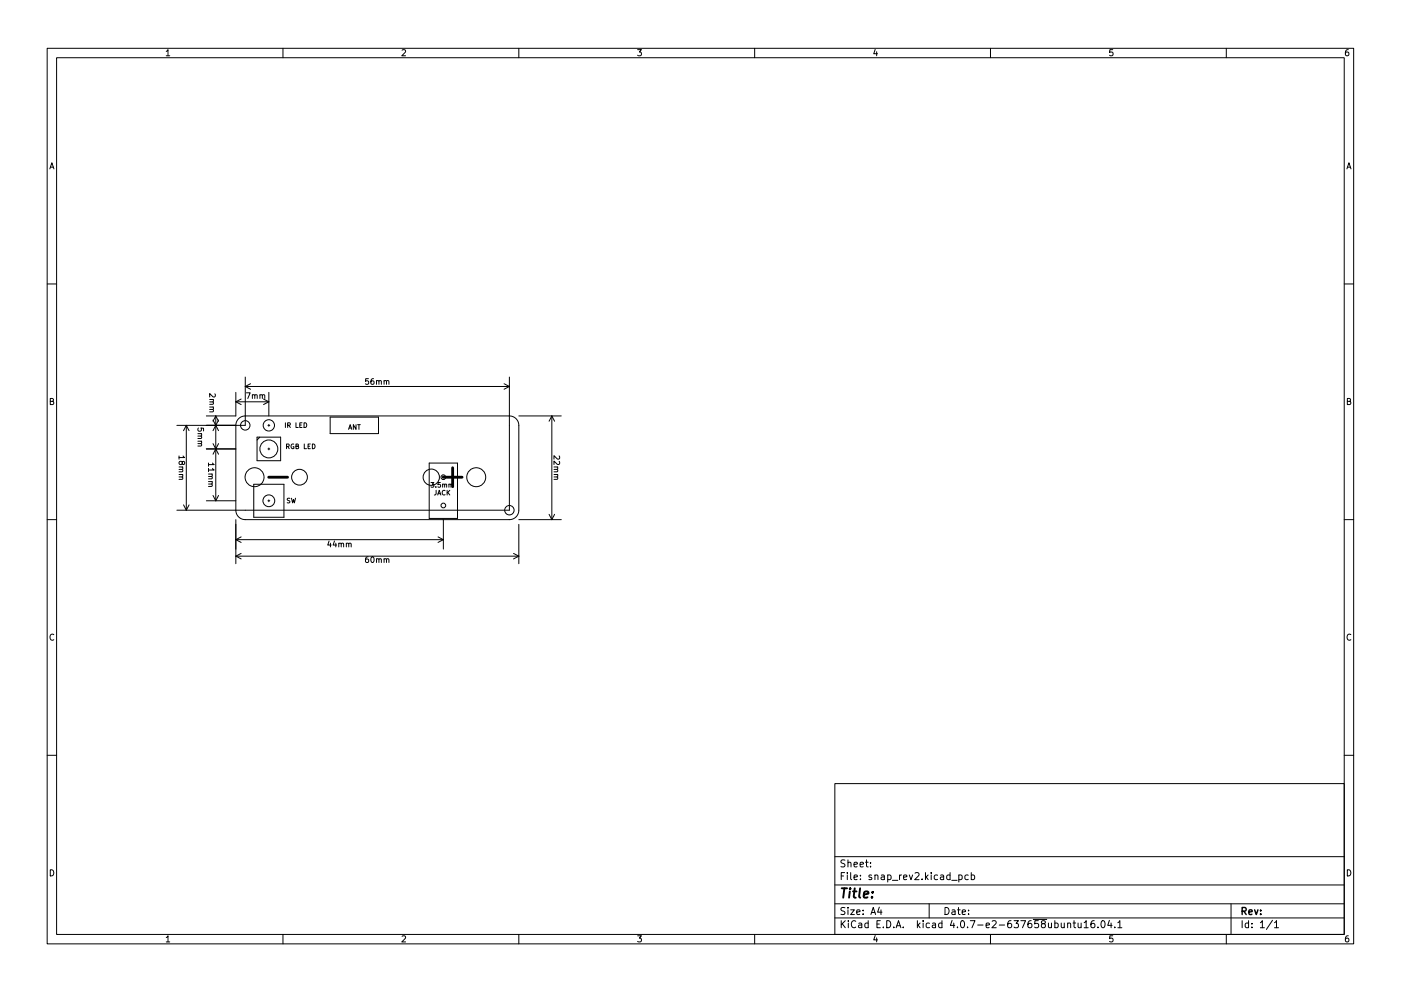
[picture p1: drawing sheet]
<svg xmlns="http://www.w3.org/2000/svg" width="297mm" height="210mm" viewBox="0 0 297 210" stroke-linecap="round" stroke-linejoin="round" font-family="sans-serif">
<g fill="none" stroke="#000" stroke-width=".21">
<path d="M10 10.2h277v190.1h-277zM12 12.2h273v186.1h-273zM35.2 10.9l.4-.4v1.3M35.2 11.8h.8M60 10.2v2M85.2 10.7l.5-.2 .3 .4-.8 .9h.8M110 10.2v2M135.2 10.5h.8l-.4 .5 .3 .2v.5l-.2 .1-.5-.1M160 10.2v2M185.6 10.5l-.4 .9h.9M185.9 11v.8M210 10.2v2"/>
<path d="M235.9 10.5h-.6l-.1 .7 .7-.1v.6l-.2 .1-.5-.1M260 10.2v2M285.9 10.5l-.4 .1-.2 .2-.1 .8 .3 .2 .4-.1v-.6l-.4-.1-.3 .3M10.6 35.8l.4-1.3 .4 1.3M10.7 35.5h.6M285.6 35.8l.4-1.3 .4 1.3M285.7 35.5h.6M10 60.2h2M52 80v10.2h-14.5M108 80v28.2h-70.5M285 60.2h2M10.7 85.2l.5-.1 .1-.4-.6-.2v1.3h.5l.2-.4-.3-.2"/>
<path d="M38 99.1h.8M38 96.7v.7M38.6 99.6l.2 .2-.1 .2-.7 .1M38.6 98.1l.3-.2h.1l.1 .5-.3 .1-.4-.6-.4 .2 .2 .5 .4-.3M38.6 99.1l.1 .4-.7 .1M38.8 96.7l.4 .4h-1.2M39.5 90.2v18M39.5 90.2l-.6 1.2M39.5 90.2l.6 1.2M42 92h.8M42 93.6h.8M42.1 90.8l-.1 .2 .1 .4h.5v-.6l.6 .1v.5"/>
<path d="M42.6 92.5l.2 .2-.1 .3h-.7M42.6 94.1l.2 .2-.1 .3h-.7M42.6 92l.1 .5h-.7M42.6 93.6l.1 .5h-.7M43.7 95.2h6.3M44.2 98.2v.7M44.2 99.4v.7M44.5 84.8h.8M44.5 86.4h.8M45.1 98.2l.3 .4h-1.2M45.1 99.4l.3 .3h-1.2M45.1 85.3l.2 .1-.1 .3-.7 .1"/>
<path d="M45.1 86.9l.2 .1-.1 .3-.7 .1M45.1 84.8l.1 .4-.7 .1M45.1 86.4l.1 .4-.7 .1M45.2 94.1l1.1 2.3M45.2 89.1l1.1 2.3M45.5 83.6l.2 .4-.4 .2-.8-.7v.7M45.7 88.2v18M45.7 88.2l-.5 1.2M45.7 88.2l.6 1.2M46.3 94.1l-1.1 2.3M46.3 89.1l-1.1 2.3M50 83.2v5h-6.3"/>
<path d="M50 85.2h7M50 85.2l1.1 .6M50.6 88.8l.6-.4 .8-.2h56a2 2 0 0 1 2 2v18a2 2 0 0 1-2 2h-56a2 2 0 0 1-2-2v-18l.2-.8zM51.1 84.7l-1.1 .5M52 82h56M52 82l1.1 .6M52.3 83.3h.7l-.5 1.2M53.1 81.4l-1.1 .6M53.5 83.9l.5-.1v.7M53.5 83.7v.8M54 83.9l.2-.2 .3 .1v.7M54.5 92.7h5v5h-5z"/>
<path d="M55.1 92.7l-.6 .6M55.1 83.9l.5-.1v.7M55.1 83.7v.8M55.6 83.9l.2-.2 .3 .1v.7M55.9 84.7l1.1 .5M56.8 90.2h.4M56.8 95.2h.4M57 83.2v5M57 90v.4M57 95v.4M57 85.2l-1.1 .6M60.5 89.7v1"/>
<path d="M60.7 94.7h.5l.1-.4-.6-.1v1M61 90.2h.5v-.4l-.5-.1v1M61 94.7l.3 .5M61.2 90.2l.4 .5M62.3 94.2a.45 .45 0 0 0-.6 .5 .45 .45 0 0 0 .6 .4v-.3h-.2M62.7 94.7l.5-.1v-.3l-.5-.1v1h.4l.2-.3-.2-.2M62.7 89.7v1h.5M63.6 90.2h.3M64 89.7h-.4v1h.4M64.5 89.7a.51 .51 0 0 1 .5 .5 .51 .51 0 0 1-.5 .5zM64.5 94.2v1h.5M65.3 94.7h.4"/>
<path d="M65.8 94.2h-.5v1h.5M66.2 94.2a.51 .51 0 0 1 .6 .5 .51 .51 0 0 1-.6 .5zM70 88.5h10.3v3.5h-10.3zM73.9 91.1l.3-1 .4 1M74 90.8h.5M75.5 90.1v1l-.6-1v1M75.8 90.1h.6M76.1 90.1v1M78.1 80.3h-.6v.6h.6v.5l-.2 .1-.4-.1M79.2 80.3l-.3 .1-.2 .2-.1 .7 .3 .2 .4-.1-.1-.5-.3-.1-.3 .2M79.8 80.9l.5-.1v.7M79.8 80.7v.8"/>
<path d="M80.3 80.9l.2-.2 .3 .1 .1 .7M81.4 80.9l.5-.1v.7M81.4 80.7v.8M81.9 80.9l.2-.2 .3 .1 .1 .7M91 98.2h6v11.8h-6zM106.9 81.4l1.1 .6M108 82l-1.1 .6M110 88.2h9M117 88.2v22M117 88.2l-.6 1.2M117 88.2l.6 1.2M117.5 99.1h.8"/>
<path d="M118.1 99.6l.2 .2-.1 .2-.7 .1M118.1 99.1l.1 .4-.7 .1M118.5 96.7l.2 .5-.4 .2-.8-.7v.7M118.5 97.9l.2 .4-.4 .3-.8-.8v.8M285.7 85.2l.5-.1 .1-.4-.6-.2v1.3h.5l.2-.4-.3-.2M10 110.2h2M38 100.7h.8M38.6 101.2l.2 .2-.1 .2-.7 .1M38.6 100.7l.1 .4-.7 .1M38.9 107.1l.6 1.1M40.1 107.1l-.6 1.1M43.7 106.2h6.3"/>
<path d="M44.2 100.6h.8M44.2 102.2h.8M44.8 101.1l.2 .2v.2l-.8 .1M44.8 102.7l.2 .2v.2l-.8 .1M44.9 100.6l.1 .4-.8 .1M44.9 102.2l.1 .4-.8 .1M45.2 105.1l.5 1.1M46.3 105.1l-.6 1.1M50 114.5h44M50 110.2v9.4M50 114.5l1.1 .6M50 118h60"/>
<path d="M50 118l1.1 .6M51.1 113.9l-1.1 .6M51.1 117.4l-1.1 .6M53.8 102.7h6.4v7h-6.4zM56.8 106.2h.4M57 106v.4M61.5 105.7l-.6 .1a.42 .42 0 0 0 .5 .5v.4h-.5M61.8 105.7l.2 1 .2-.7 .2 .7 .3-1M69.8 114.8l-.3 .8h.7M70.1 115.2v.8M70.9 114.8l-.3 .8h.8M71.2 115.2v.8"/>
<path d="M71.8 115.4l.5-.1v.7M71.8 115.2v.8M72.3 115.4l.2-.2 .3 .1 .1 .7M73.4 115.4l.5-.1v.7M73.4 115.2v.8M73.9 115.4l.2-.2 .3 .1 .1 .7M78.1 118.1l-.4 .1-.2 .2v.7l.2 .2 .4-.1v-.5l-.4-.1-.2 .2M78.7 118.3l.2-.2a.64 .64 0 0 1 .4 .6 .64 .64 0 0 1-.4 .6l-.3-.4zM79.8 118.7l.5-.1v.7M79.8 118.5v.8M80.3 118.7l.2-.2 .3 .1 .1 .7M81.4 118.7l.5-.1v.7"/>
<path d="M81.4 118.5v.8M81.9 118.7l.2-.2 .3 .1 .1 .7M91.4 102.4h.6l-.3 .4 .2 .1v.4h-.5M92.4 103.3v.1M92.5 104l-.1 .9-.3 .1M92.8 105l.3-1 .4 1M92.9 113.9l1.1 .6M92.9 104.7h.5M93.4 102.4h-.5l-.1 .5 .5-.1 .1 .5h-.6M93.8 102.8h.4l.1 .6M93.8 102.7v.7M94 110.2v6.3"/>
<path d="M94 114.5l-1.1 .6M94.3 102.9l.4-.1v.6M94.4 104.1a.44 .44 0 0 0-.7 .4 .44 .44 0 0 0 .7 .4M94.8 104v1M94.9 104.5l.5 .5M95.2 102.8h.4v.6M95.2 102.7v.7M95.4 104l-.6 .6M95.6 102.9l.4-.1v.6M108.9 117.4l1.1 .6M110 111.2v8.4M110 110.2h9"/>
<path d="M110 118l-1.1 .6M116.4 109.1l.6 1.1M117.5 100.7h.8M117.6 109.1l-.6 1.1M118.1 101.2l.2 .2-.1 .2-.7 .1M118.1 100.7l.1 .4-.7 .1M285 110.2h2M11.4 134.7a.58 .58 0 0 0-.8 .5 .58 .58 0 0 0 .8 .5M286.4 134.7a.58 .58 0 0 0-.8 .5 .58 .58 0 0 0 .8 .5M10 160.2h2M177 166.3h108v32h-108zM285 160.2h2"/>
<path d="M10.7 184.5a.66 .66 0 0 1 .7 .7 .66 .66 0 0 1-.7 .6zM35.2 198.9l.4-.4v1.3M35.2 199.8h.8M60 198.3v2M85.2 198.7l.5-.2 .3 .4-.8 .9h.8M110 198.3v2M135.2 198.5h.8l-.4 .5 .3 .2v.5l-.2 .1-.5-.1M160 198.3v2M177 194.8h108M177 191.8h108M177 187.8h108M177 181.8h108"/>
<path d="M178.4 195.3v1.5M178.4 185.8h.5M178.6 196l.6 .8M179.1 185.1h-.7v1.5M179.1 192.6l-.5-.1-.2 .2v.4l.6 .3 .1 .3-.2 .3h-.6M179.1 182.5l-.5-.1-.2 .2v.4l.6 .3 .1 .3-.2 .3h-.6M179.2 195.3l-.8 .9M179.6 185.1v.2M179.6 185.6v1M179.8 192.5v.2M179.8 183.1l.2-.2 .4 .1v.9M179.8 182.4v1.5"/>
<path d="M179.8 193v1M179.9 195.3v.2M179.9 195.8v1M180.4 193h.7l-.7 1h.7M180.4 185.1v1.3l.2 .2M181.1 186.1l.7-.1-.1-.3-.4-.1-.2 .2v.8h.6M181.1 183.4l.7-.1-.1-.3-.4-.1-.2 .2v.8h.6M181.4 195.5a.71 .71 0 0 0-1 .5 .71 .71 0 0 0 .7 .8l.3-.1M181.6 193.5l.8-.1-.1-.3-.4-.1-.3 .2 .1 .8h.6M182.1 195.9h.5l.1 .9M182.4 183.4l.7-.1-.1-.3-.4-.1-.2 .2v.8h.6M182.4 186.5v.1"/>
<path d="M182.4 185.7v.1M182.7 196.2l-.5 .1-.2 .2 .2 .3h.5M183 193.9v.1M183 193.1v.1M183.5 182.9h.6M183.7 182.4v1.3l.4 .2M184.1 195.9l-.5-.1-.2 .3 .1 .7h.6M184.1 195.3v1.5M184.6 183.8v.1M184.6 183v.1M184.6 194l.5-1.5 .5 1.5M184.8 185.7l-.4-.1-.2 .2 .1 .3 .5 .1v.4h-.6"/>
<path d="M184.8 193.6h.7M185.5 185.8l.2-.2 .4 .1v.9M185.5 185.6v1M185.6 198.5l-.4 .9h.9M185.9 199v.8M185.9 196h.5M186.4 192.5l-.3 1h.9M186.6 195.3h-.7v1.5h.7M186.8 193v1M186.9 185.7h.5l.1 .9M187.3 196.7v.1M187.5 186l-.5 .1-.2 .2 .2 .3h.5"/>
<path d="M188 195.3a.76 .76 0 0 1 .9 .8 .76 .76 0 0 1-.9 .7zM188.2 185.7l.4-.1 .3 .3-.1 .7h-.6M188.2 185.6v1.5M189.2 186.8h1.2M189.5 196.7v.1M190 196.8l.5-1.5 .5 1.5M190.1 196.4h.8M190.7 185.6v1M191.1 185.6l-.4 .3M191.5 196.7v.1M191.6 186.1l.7-.1-.1-.3-.4-.1-.2 .2v.8h.6M192.8 185.6l.3 1 .4-1"/>
<path d="M194 185.3l.6-.2 .3 .5-1 1h1M194.5 195.3v1.5M194.6 196.3l.5 .5M195.1 195.8l-.6 .6M195.5 186.5v.1M195.7 195.3v.2M195.7 195.8v1M196.2 185.1v1.5M196.4 186.1l.4 .5M196.8 185.6l-.6 .6M197 191.8v3M197.1 195.9l-.5-.1-.2 .3 .1 .7h.6"/>
<path d="M197.4 185.1v.2M197.4 185.6v1M197.7 195.9h.6l.1 .9M198.4 196.2l-.5 .1-.3 .2 .3 .3h.5M198.8 185.7l-.4-.1-.3 .3 .1 .7h.6M199.4 185.7h.6l.1 .9M199.7 195.9l-.4-.1-.3 .3 .1 .7h.6M199.7 195.3v1.5M200.1 186l-.5 .1-.2 .2 .2 .3h.5M200.4 192.5a.76 .76 0 0 1 .8 .8 .76 .76 0 0 1-.8 .7zM201.4 185.7l-.4-.1-.3 .3 .2 .7h.5M201.4 185.1v1.5"/>
<path d="M201.8 186.8h1.1M201.9 193.1h.5l.1 .9M201.9 195.3l-.4 1h.9M202.2 195.8v1M202.5 193.4l-.5 .1-.2 .2 .2 .3h.5M203 196.7v.1M203 193h.6M203.2 192.5v1.3l.4 .2M203.3 185.7l.4-.1 .3 .3-.1 .7h-.6M203.3 185.6v1.5M203.9 195.4l.1-.1a.8 .8 0 0 1 .5 .8 .8 .8 0 0 1-.5 .7 1 1 0 0 1-.1-1.4zM204 193.5l.7-.1-.1-.3-.4-.1-.2 .2 .1 .8h.5"/>
<path d="M205.1 196.7v.1M205.3 185.7l-.4-.1-.3 .3 .1 .7h.6M205.4 193.9v.1M205.4 193.1v.1M205.7 195.3h1l-.6 1.5M205.9 185.7l.5-.1 .2 .3-.1 .7h-.6M205.9 185.1v1.5M207.3 196.3h1.1M209.1 196.3l.7-.1-.1-.3-.4-.1-.2 .2v.8h.6M210 198.3v2M210.4 195.5l.5-.2 .3 .5-.9 1h.9M211.9 196.3h1.1"/>
<path d="M214.4 195.3l-.5 .1a1.01 1.01 0 0 0 0 1.4l.5-.1 .1-.5-.3-.3h-.3l-.3 .3M215 195.3h.9l-.5 .6 .5 .1v.7l-.3 .1-.6-.1M216.4 195.3h1l-.6 1.5M218.6 195.3l-.4 .1a1.01 1.01 0 0 0 0 1.4l.5-.1 .1-.5-.3-.3h-.3l-.3 .3M219.1 195.1h2.8M220.1 195.3h-.7v.7l.2-.1 .5 .1 .1 .2-.1 .5-.2 .1-.5-.1M221.1 196l-.3-.3 .1-.2 .2-.2 .4 .1 .1 .4-.7 .2-.1 .3 .1 .4 .2 .1h.4l.1-.3v-.4l-.2-.1M222.3 195.8l.1 1h.3l.2-.1M222.9 195.8v1M223.6 195.9l.5-.1 .3 .3-.2 .7h-.6M223.6 195.3v1.5M225 195.8l.1 1h.3l.2-.1"/>
<path d="M225.6 195.8v1M226.4 196l.2-.2 .3 .1 .1 .9M226.4 195.8v1M227.5 195.8h.6M227.7 195.3v1.3l.4 .2M228.6 195.8v1h.4l.2-.1M229.2 195.8v1M229.9 195.8l.4-.5v1.5M229.9 196.8h.8M232 195.3l-.4 .1a1.01 1.01 0 0 0 0 1.4l.5-.1v-.5l-.2-.3h-.3l-.3 .3M232.8 196.7v.1M233.6 195.4l.2-.1a.8 .8 0 0 1 .5 .8 .8 .8 0 0 1-.5 .7 1 1 0 0 1-.2-1.4z"/>
<path d="M235.2 195.3l-.3 1h.9M235.6 195.8v1M235.9 198.5h-.6l-.1 .7 .7-.1v.6l-.2 .1-.5-.1M236.4 196.7v.1M237 195.8l.4-.5v1.5M237 196.8h.9M260 198.3v2M261 191.8v6.5M263.4 195.3v1.5M264.7 195.9l-.4-.1-.3 .3 .1 .7h.6M264.7 195.3v1.5M265.4 196.7v.1"/>
<path d="M265.4 195.9v.1M267.2 195.8l.4-.5v1.5M267.2 196.8h.9M269.8 195.3l-1.3 1.9M270.2 195.8l.4-.5v1.5M270.2 196.8h.9M285.7 184.5a.66 .66 0 0 1 .7 .7 .66 .66 0 0 1-.7 .6zM285.9 198.5l-.4 .1-.2 .3-.1 .7 .3 .2 .4-.1v-.6l-.4-.1-.3 .3"/>
<circle cx="52" cy="90.2" r="1"/>
<circle cx="57" cy="95.2" r="1.9"/>
<circle cx="57" cy="90.2" r="1.2"/>
<circle cx="54" cy="101.2" r="2.01"/>
<circle cx="57" cy="106.2" r="1.25"/>
<circle cx="63.5" cy="101.2" r="1.67"/>
<circle cx="91.4" cy="101.2" r="1.73"/>
<circle cx="94" cy="107.2" r=".5"/>
<circle cx="94" cy="101.2" r=".5"/>
<circle cx="101" cy="101.2" r="2.01"/>
<circle cx="108" cy="108.2" r="1"/>
</g>
<path d="M263.4 193.3l.7-.1 .1-.2-.1-.3-.7-.2v1.5M263.7 193.3l.5 .7M264.8 193.5l.7-.1-.1-.3-.4-.1-.2 .2 .1 .8h.5M266 193l.4 1 .3-1M267.3 193.9v.1M267.3 193.1v.1" fill="none" stroke="#000" stroke-width=".3"/>
<path d="M178.5 188.5h1.1M179 188.5l-.2 2M180.2 189.1l-.2 1.4M180.3 188.5l-.1 .2M180.8 189.1h.8M181.2 188.5l-.2 1.7 .1 .2 .3 .1M182.4 188.5l-.3 1.7 .3 .3M183.1 189.8l1-.2v-.4h-.8l-.2 1 .2 .3 .6-.1M184.9 190.3v.2M185 189.2v.2" fill="none" stroke="#000" stroke-width=".4"/>
<path d="M96 99.2v4M57 101.2h4M94 101.2h4" fill="none" stroke="#000" stroke-width=".6"/>
</svg>
